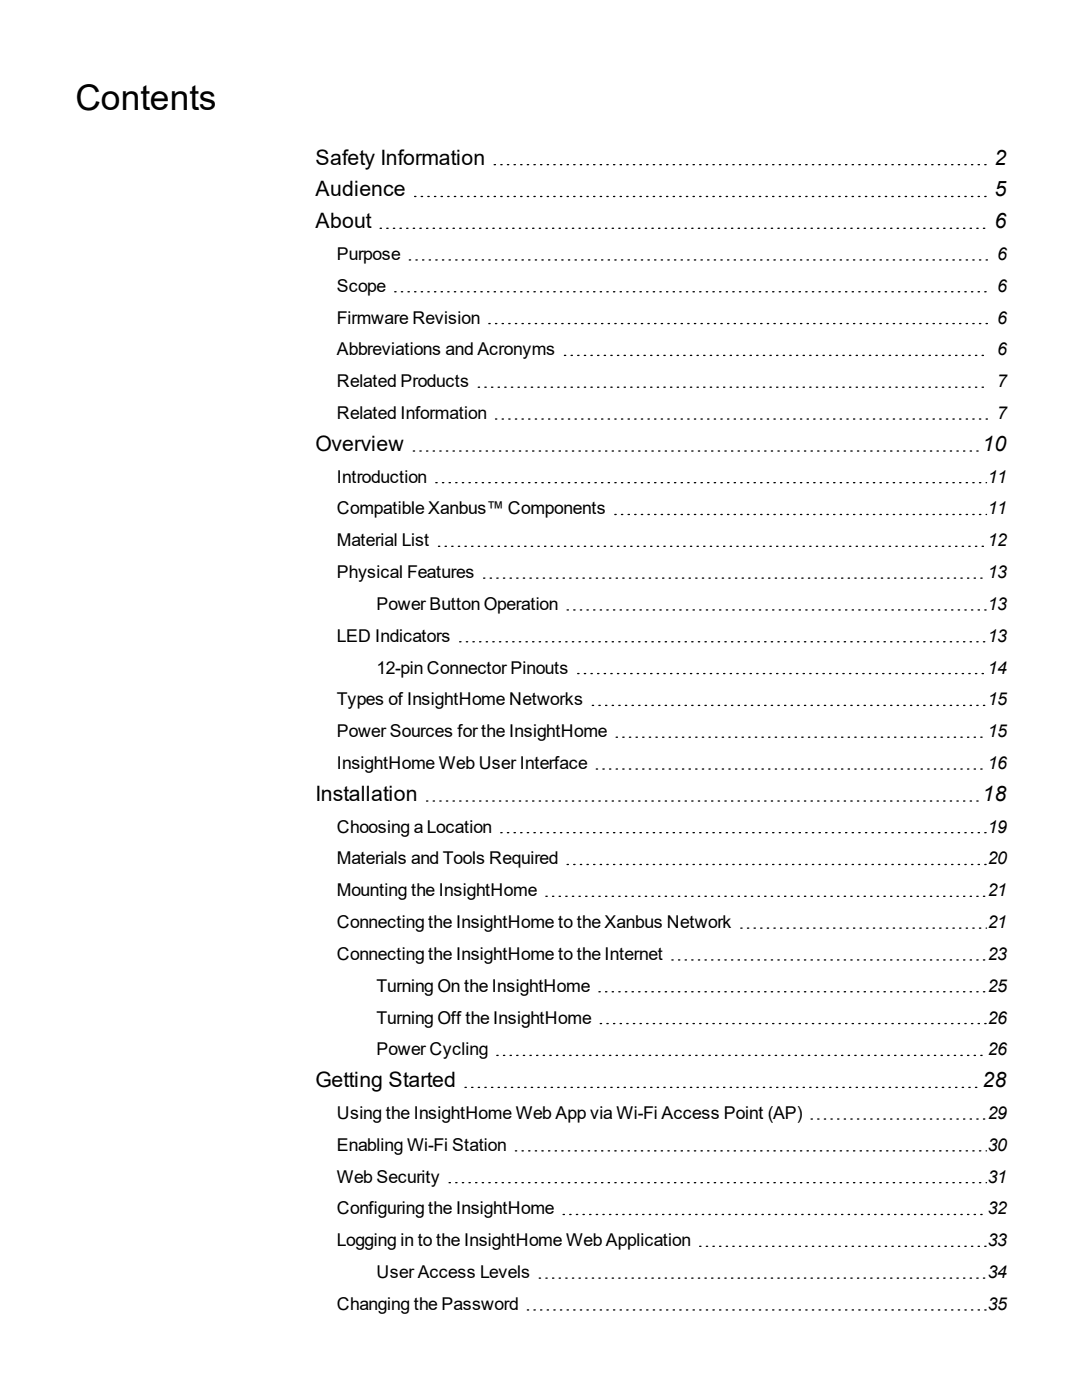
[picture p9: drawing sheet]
<svg xmlns="http://www.w3.org/2000/svg" width="216mm" height="279mm" viewBox="0 0 216 279" stroke-linecap="round" stroke-linejoin="round" font-family="sans-serif">
<defs><g id="words">
<text font-size="7.1" x="15.1" y="22">Contents</text>
<g font-size="4.2">
<text x="63" y="32.9">Safety Information</text>
<text x="198.4" y="32.9">2</text>
<text x="63" y="39.2">Audience</text>
<text x="198.4" y="39.2">5</text>
<text x="63" y="45.6">About</text>
<text x="198.4" y="45.6">6</text>
<text x="63" y="90">Overview</text>
<text x="196.1" y="90">10</text>
<text x="63" y="159.9">Installation</text>
<text x="196.1" y="159.9">18</text>
<text x="63" y="217">Getting Started</text>
<text x="196.1" y="217">28</text>
</g>
<g font-size="3.5">
<text x="67.2" y="51.9">Purpose</text>
<text x="199" y="51.9">6</text>
<text x="67.2" y="58.2">Scope</text>
<text x="199" y="58.2">6</text>
<text x="67.2" y="64.6">Firmware Revision</text>
<text x="199" y="64.6">6</text>
<text x="67.2" y="70.9">Abbreviations and Acronyms</text>
<text x="199" y="70.9">6</text>
<text x="67.2" y="77.3">Related Products</text>
<text x="199" y="77.3">7</text>
<text x="67.2" y="83.6">Related Information</text>
<text x="199" y="83.6">7</text>
<text x="67.2" y="96.3">Introduction</text>
<text x="197.1" y="96.3">11</text>
<text x="67.2" y="102.7">Compatible Xanbus™ Components</text>
<text x="197.1" y="102.7">11</text>
<text x="67.2" y="109">Material List</text>
<text x="197.1" y="109">12</text>
<text x="67.2" y="115.4">Physical Features</text>
<text x="197.1" y="115.4">13</text>
<text x="75.1" y="121.7">Power Button Operation</text>
<text x="197.1" y="121.7">13</text>
<text x="67.2" y="128.1">LED Indicators</text>
<text x="197.1" y="128.1">13</text>
<text x="75.1" y="134.4">12-pin Connector Pinouts</text>
<text x="197.1" y="134.4">14</text>
<text x="67.2" y="140.8">Types of InsightHome Networks</text>
<text x="197.1" y="140.8">15</text>
<text x="67.2" y="147.1">Power Sources for the InsightHome</text>
<text x="197.1" y="147.1">15</text>
<text x="67.2" y="153.5">InsightHome Web User Interface</text>
<text x="197.1" y="153.5">16</text>
<text x="67.2" y="166.2">Choosing a Location</text>
<text x="197.1" y="166.2">19</text>
<text x="67.2" y="172.5">Materials and Tools Required</text>
<text x="197.1" y="172.5">20</text>
<text x="67.2" y="178.9">Mounting the InsightHome</text>
<text x="197.1" y="178.9">21</text>
<text x="67.2" y="185.2">Connecting the InsightHome to the Xanbus Network</text>
<text x="197.1" y="185.2">21</text>
<text x="67.2" y="191.6">Connecting the InsightHome to the Internet</text>
<text x="197.1" y="191.6">23</text>
<text x="75.1" y="197.9">Turning On the InsightHome</text>
<text x="197.1" y="197.9">25</text>
<text x="75.1" y="204.3">Turning Off the InsightHome</text>
<text x="197.1" y="204.3">26</text>
<text x="75.1" y="210.6">Power Cycling</text>
<text x="197.1" y="210.6">26</text>
<text x="67.2" y="223.3">Using the InsightHome Web App via Wi-Fi Access Point (AP)</text>
<text x="197.1" y="223.3">29</text>
<text x="67.2" y="229.7">Enabling Wi-Fi Station</text>
<text x="197.1" y="229.7">30</text>
<text x="67.2" y="236">Web Security</text>
<text x="197.1" y="236">31</text>
<text x="67.2" y="242.4">Configuring the InsightHome</text>
<text x="197.1" y="242.4">32</text>
<text x="67.2" y="248.7">Logging in to the InsightHome Web Application</text>
<text x="197.1" y="248.7">33</text>
<text x="75.1" y="255.1">User Access Levels</text>
<text x="197.1" y="255.1">34</text>
<text x="67.2" y="261.4">Changing the Password</text>
<text x="197.1" y="261.4">35</text>
</g>
</g></defs>
<g fill="none" stroke="#000" stroke-width=".26" stroke-dasharray=".3 1.1">
<path d="M82.7 39.2h114.4M98.6 32.9h98.5M75.8 45.6h121.3M78.8 58.2h118.3M81.7 51.9h115.4M95.4 77.3h101.7M97.5 64.6h99.6M112.6 70.9h84.5M82.5 90h113.3M87 96.3h109.8M98.9 83.6h98.2M87.5 109h109.3"/>
<path d="M96.5 115.4h100.3M122.7 102.7h74.1M91.7 128.1h105.1M113.2 121.7h83.6M115.3 134.4h81.5M85.1 159.9h110.7M118.2 140.8h78.6M119 153.5h77.8M122.9 147.1h73.9M99.9 166.2h96.9M108.9 178.9h87.9M113.2 172.5h83.6"/>
<path d="M119.5 197.9h77.3M134.1 191.6h62.7M147.8 185.2h49M92.8 217h103M99.1 210.6h97.7M119.8 204.3h77M89.6 236h107.2M102.8 229.7h94M161.8 223.3h35M107.6 255.1h89.2M112.4 242.4h84.4M139.6 248.7h57.2"/>
<path d="M105.2 261.4h91.6"/>
</g>
<use href="#words"/>
</svg>
